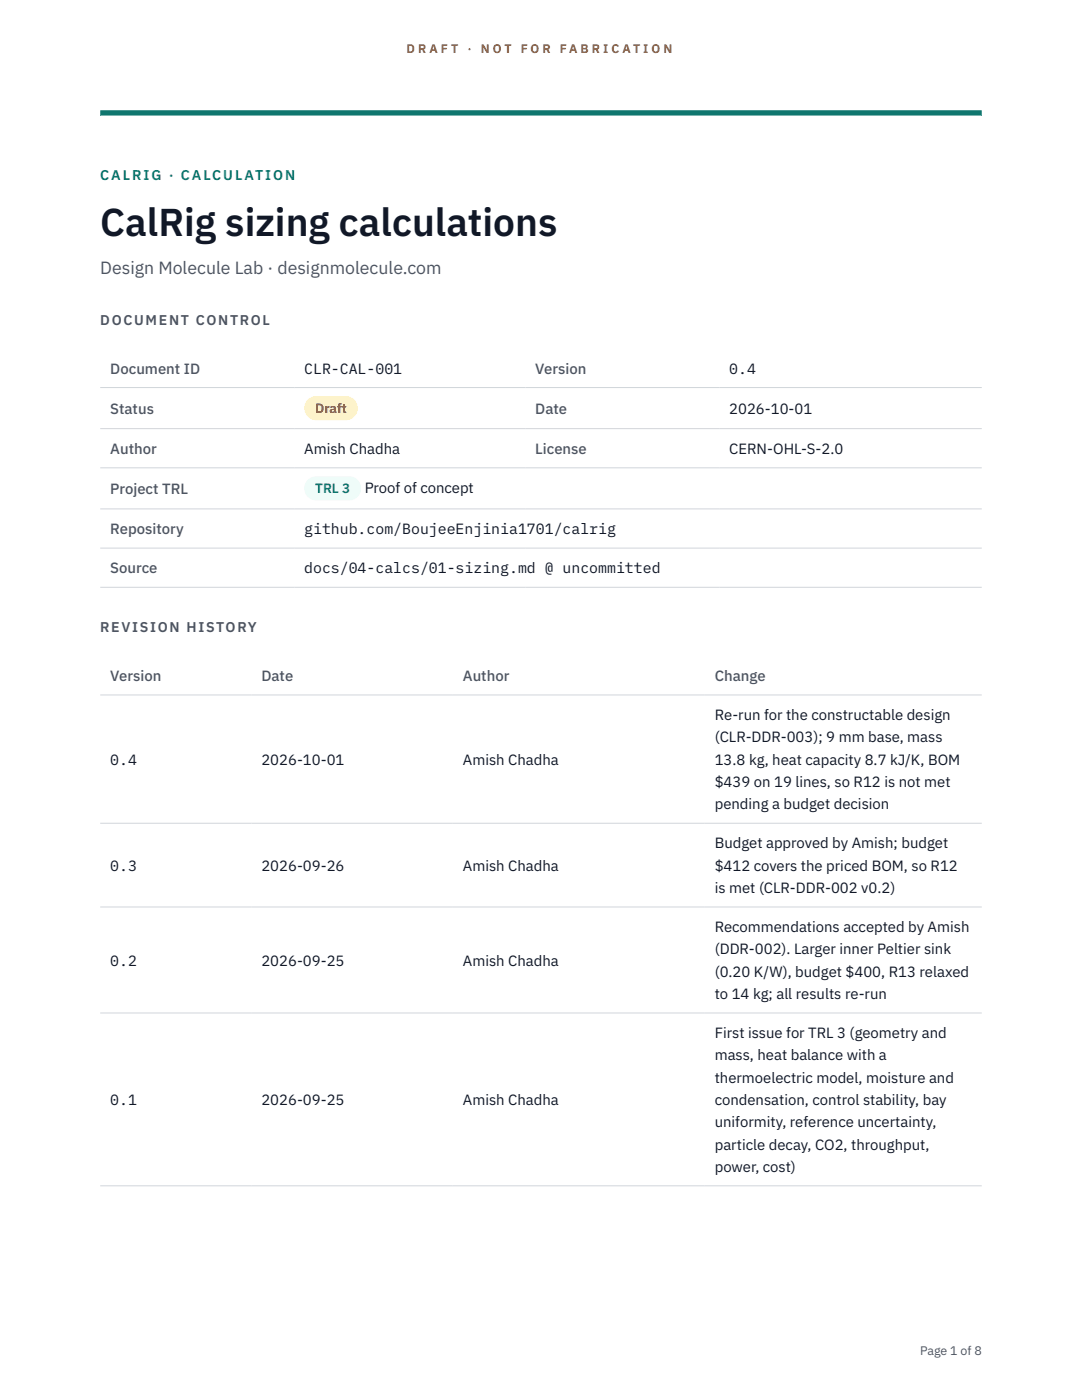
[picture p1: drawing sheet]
<svg xmlns="http://www.w3.org/2000/svg" width="216mm" height="279mm" viewBox="0 0 216 279" stroke-linecap="round" stroke-linejoin="round" font-family="sans-serif">
<defs><g id="words">
<text font-size="7.8" fill="#111827" x="20" y="47.1">CalRig sizing calculations</text>
<text font-size="3.5" fill="#4b5563" x="20" y="54.6">Design Molecule Lab · designmolecule.com</text>
<g font-size="3" fill="#4b5563">
<text x="22" y="74.5">Document ID</text>
<text x="106.8" y="74.5">Version</text>
<text x="22" y="82.6">Status</text>
<text x="106.8" y="82.6">Date</text>
<text x="22" y="90.6">Author</text>
<text x="106.8" y="90.6">License</text>
<text x="22" y="98.6">Project TRL</text>
<text x="22" y="106.6">Repository</text>
<text x="22" y="114.4">Source</text>
<text x="22" y="135.9">Version</text>
<text x="52.2" y="135.9">Date</text>
<text x="92.4" y="135.9">Author</text>
<text x="142.6" y="135.9">Change</text>
</g>
<g font-size="3" fill="#111827">
<text x="60.7" y="74.5">CLR-CAL-001</text>
<text x="145.5" y="74.5">0.4</text>
<text x="145.5" y="82.6">2026-10-01</text>
<text x="60.7" y="90.6">Amish Chadha</text>
<text x="145.5" y="90.6">CERN-OHL-S-2.0</text>
<text x="72.8" y="98.5">Proof of concept</text>
<text x="60.7" y="106.6">github.com/BoujeeEnjinia1701/calrig</text>
<text x="60.7" y="114.4">docs/04-calcs/01-sizing.md @ uncommitted</text>
<text x="142.6" y="143.7">Re-run for the constructable design</text>
<text x="142.6" y="148.2">(CLR-DDR-003); 9 mm base, mass</text>
<text x="22" y="152.6">0.4</text>
<text x="52.2" y="152.6">2026-10-01</text>
<text x="92.4" y="152.6">Amish Chadha</text>
<text x="142.6" y="152.6">13.8 kg, heat capacity 8.7 kJ/K, BOM</text>
<text x="142.6" y="157.1">$439 on 19 lines, so R12 is not met</text>
<text x="142.6" y="161.5">pending a budget decision</text>
<text x="22" y="173.8">0.3</text>
<text x="52.2" y="173.8">2026-09-26</text>
<text x="92.4" y="173.8">Amish Chadha</text>
<text x="142.6" y="169.3">Budget approved by Amish; budget</text>
<text x="142.6" y="173.8">$412 covers the priced BOM, so R12</text>
<text x="142.6" y="178.2">is met (CLR-DDR-002 v0.2)</text>
<text x="142.6" y="186">Recommendations accepted by Amish</text>
<text x="142.6" y="190.5">(DDR-002). Larger inner Peltier sink</text>
<text x="22" y="192.7">0.2</text>
<text x="52.2" y="192.7">2026-09-25</text>
<text x="92.4" y="192.7">Amish Chadha</text>
<text x="142.6" y="194.9">(0.20 K/W), budget $400, R13 relaxed</text>
<text x="142.6" y="199.4">to 14 kg; all results re-run</text>
<text x="142.6" y="207.2">First issue for TRL 3 (geometry and</text>
<text x="142.6" y="211.6">mass, heat balance with a</text>
<text x="22" y="220.5">0.1</text>
<text x="52.2" y="220.5">2026-09-25</text>
<text x="92.4" y="220.5">Amish Chadha</text>
<text x="142.6" y="216.1">thermoelectric model, moisture and</text>
<text x="142.6" y="220.5">condensation, control stability, bay</text>
<text x="142.6" y="225">uniformity, reference uncertainty,</text>
<text x="142.6" y="229.4">particle decay, CO2, throughput,</text>
<text x="142.6" y="233.9">power, cost)</text>
</g>
<text font-size="2.8" fill="#0f766e" x="20" y="36">CALRIG · CALCULATION</text>
<g font-size="2.8" fill="#4b5563">
<text x="20" y="64.8">DOCUMENT CONTROL</text>
<text x="20" y="126.2">REVISION HISTORY</text>
</g>
<text font-size="2.7" fill="#92400e" x="62.9" y="82.5">Draft</text>
<text font-size="2.7" fill="#0f766e" x="62.9" y="98.5">TRL 3</text>
<g font-size="2.5" fill="#b45309">
<text x="81.1" y="10.5">D R A F T</text>
<text x="93.3" y="10.5">·</text>
<text x="95.9" y="10.5">N O T</text>
<text x="103.9" y="10.5">F O R</text>
<text x="111.7" y="10.5">F A B R I C A T I O N</text>
</g>
<text font-size="2.5" fill="#4b5563" x="183.6" y="270.3">Page 1 of 8</text>
</g></defs>
<path d="M20 23.1h175.9zM20 22h175.9v1.1h-175.9z" fill-rule="evenodd" fill="#0f766e"/>
<path d="M20 77.3h175.9M20 85.5h175.9M20 93.4h175.9M20 101.6h175.9M20 109.4h175.9M20 117.2h175.9M20 138.7h175.9M20 164.3h175.9M20 181h175.9M20 202.2h175.9M20 236.7h175.9" fill="none" stroke="#d1d5db" stroke-width=".2"/>
<path d="M60.7 79h10.7v4.9h-10.7z" fill="#fef3c7"/>
<path d="M60.7 95.1h11.4v4.8h-11.4z" fill="#f0fdfa"/>
<use href="#words"/>
</svg>
